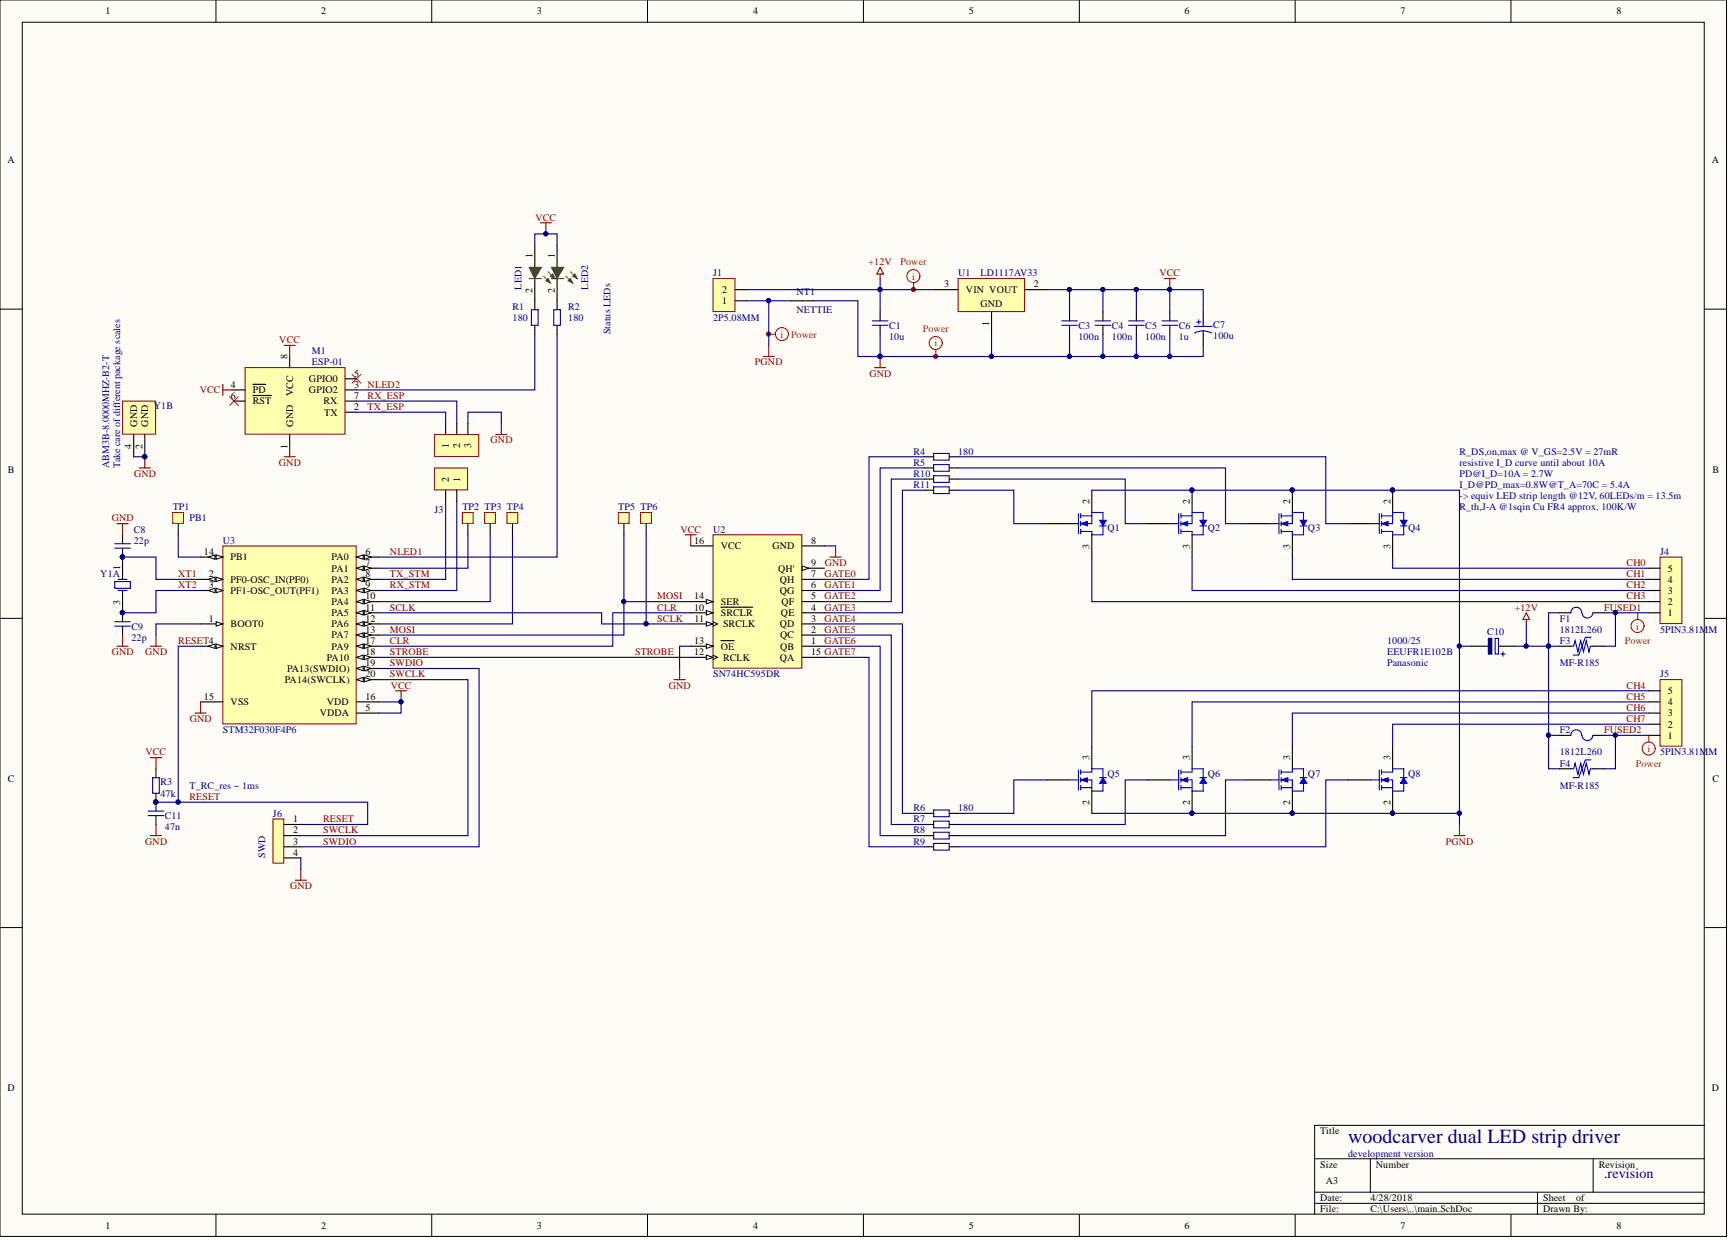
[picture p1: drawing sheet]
<svg xmlns="http://www.w3.org/2000/svg" width="393mm" height="282mm" viewBox="0 0 393 282" stroke-linecap="round" stroke-linejoin="round" font-family="sans-serif">
<defs><g id="words">
<text font-size="4.6" fill="#000080" x="306.5" y="259.9">woodcarver dual LED strip driver</text>
<text font-size="3.2" fill="#000080" x="364.8" y="267.8">.revision</text>
<g font-size="2.3">
<text x="24" y="3.3">1</text>
<text x="73" y="3.3">2</text>
<text x="122.1" y="3.3">3</text>
<text x="171.2" y="3.3">4</text>
<text x="220.3" y="3.3">5</text>
<text x="269.4" y="3.3">6</text>
<text x="318.4" y="3.3">7</text>
<text x="367.6" y="3.3">8</text>
<text x="1.7" y="37.1">A</text>
<text x="389.3" y="37.1">A</text>
<text x="121.1" y="58.8" transform="rotate(-90 121.1 58.8)">1</text>
<text x="126.1" y="58.8" transform="rotate(-90 126.1 58.8)">1</text>
<text x="214.6" y="65.3">3</text>
<text x="235.1" y="65.3">2</text>
<text x="121.1" y="66.5" transform="rotate(-90 121.1 66.5)">2</text>
<text x="126.1" y="66.5" transform="rotate(-90 126.1 66.5)">2</text>
<text x="164.2" y="69.1">1</text>
<text x="164.2" y="66.6">2</text>
<text x="219.6" y="66.6">VIN VOUT</text>
<text x="222.9" y="69.9">GND</text>
<text x="224.9" y="74.1" transform="rotate(-90 224.9 74.1)">1</text>
<text x="65.4" y="81.5" transform="rotate(-90 65.4 81.5)">8</text>
<text x="52.5" y="88.1">4</text>
<text x="57.5" y="89.4">PD</text>
<text x="70.3" y="89.4">GPIO2</text>
<text x="70.3" y="86.9">GPIO0</text>
<text x="80.6" y="88.1">3</text>
<text x="80.6" y="85.6">5</text>
<text x="52.5" y="90.7">6</text>
<text x="57.5" y="91.9">RST</text>
<text x="66.6" y="90.1" transform="rotate(-90 66.6 90.1)">VCC</text>
<text x="73.5" y="91.9">RX</text>
<text x="73.7" y="94.5">TX</text>
<text x="80.6" y="93.2">2</text>
<text x="80.6" y="90.7">7</text>
<text x="29.9" y="102" transform="rotate(-90 29.9 102)">4</text>
<text x="31.2" y="97" transform="rotate(-90 31.2 97)">GND</text>
<text x="32.4" y="102" transform="rotate(-90 32.4 102)">2</text>
<text x="33.7" y="97" transform="rotate(-90 33.7 97)">GND</text>
<text x="65.4" y="102" transform="rotate(-90 65.4 102)">1</text>
<text x="66.6" y="97" transform="rotate(-90 66.6 97)">GND</text>
<text x="102.1" y="101.7" transform="rotate(-90 102.1 101.7)">1</text>
<text x="104.6" y="101.7" transform="rotate(-90 104.6 101.7)">2</text>
<text x="107.2" y="101.7" transform="rotate(-90 107.2 101.7)">3</text>
<text x="1.8" y="107.5">B</text>
<text x="389.3" y="107.5">B</text>
<text x="102.1" y="109.7" transform="rotate(-90 102.1 109.7)">2</text>
<text x="104.6" y="109.7" transform="rotate(-90 104.6 109.7)">1</text>
<text x="247.7" y="114.5" transform="rotate(-90 247.7 114.5)">2</text>
<text x="270.5" y="114.5" transform="rotate(-90 270.5 114.5)">2</text>
<text x="293.3" y="114.5" transform="rotate(-90 293.3 114.5)">2</text>
<text x="316.1" y="114.5" transform="rotate(-90 316.1 114.5)">2</text>
<text x="157.8" y="123.6">16</text>
<text x="163.9" y="124.9">VCC</text>
<text x="175.6" y="124.9">GND</text>
<text x="184.4" y="123.6">8</text>
<text x="247.7" y="124.8" transform="rotate(-90 247.7 124.8)">3</text>
<text x="270.5" y="124.8" transform="rotate(-90 270.5 124.8)">3</text>
<text x="293.3" y="124.8" transform="rotate(-90 293.3 124.8)">3</text>
<text x="316.1" y="124.8" transform="rotate(-90 316.1 124.8)">3</text>
<text x="27.4" y="129.7" transform="rotate(-90 27.4 129.7)">1</text>
<text x="46.4" y="126.1">14</text>
<text x="47.5" y="131.2">2</text>
<text x="52.4" y="127.4">PB1</text>
<text x="75.4" y="127.4">PA0</text>
<text x="75.4" y="129.9">PA1</text>
<text x="83.1" y="126.1">6</text>
<text x="83.1" y="128.7">7</text>
<text x="83.1" y="131.2">8</text>
<text x="176.9" y="129.9">QH'</text>
<text x="184.4" y="131.2">7</text>
<text x="184.4" y="128.7">9</text>
<text x="379.2" y="129.9">5</text>
<text x="27.4" y="137.4" transform="rotate(-90 27.4 137.4)">3</text>
<text x="47.5" y="133.7">3</text>
<text x="52.4" y="132.5">PF0-OSC_IN(PF0)</text>
<text x="52.4" y="135">PF1-OSC_OUT(PF1)</text>
<text x="75.4" y="132.5">PA2</text>
<text x="75.4" y="135">PA3</text>
<text x="75.4" y="137.5">PA4</text>
<text x="83.1" y="133.7">9</text>
<text x="83.1" y="136.3">10</text>
<text x="157.8" y="136.3">14</text>
<text x="163.9" y="137.5">SER</text>
<text x="177.3" y="135">QG</text>
<text x="177.3" y="132.5">QH</text>
<text x="177.7" y="137.5">QF</text>
<text x="184.4" y="136.3">5</text>
<text x="184.4" y="133.7">6</text>
<text x="379.2" y="137.5">2</text>
<text x="379.2" y="135">3</text>
<text x="379.2" y="132.5">4</text>
<text x="47.5" y="141.3">1</text>
<text x="52.4" y="142.6">BOOT0</text>
<text x="75.4" y="140.1">PA5</text>
<text x="75.4" y="142.6">PA6</text>
<text x="83.1" y="138.8">11</text>
<text x="83.1" y="141.3">12</text>
<text x="83.1" y="143.9">13</text>
<text x="157.8" y="138.8">10</text>
<text x="157.9" y="141.3">11</text>
<text x="163.9" y="140.1">SRCLR</text>
<text x="164.4" y="142.6">SRCLK</text>
<text x="177.3" y="142.6">QD</text>
<text x="177.6" y="140.1">QE</text>
<text x="184.4" y="143.9">2</text>
<text x="184.4" y="141.3">3</text>
<text x="184.4" y="138.8">4</text>
<text x="379.2" y="140.1">1</text>
<text x="52.4" y="147.7">NRST</text>
<text x="75.4" y="145.1">PA7</text>
<text x="75.4" y="147.7">PA9</text>
<text x="83.1" y="146.4">17</text>
<text x="83.1" y="148.9">18</text>
<text x="157.8" y="148.9">12</text>
<text x="157.8" y="146.4">13</text>
<text x="163.9" y="147.7">OE</text>
<text x="177.4" y="147.7">QB</text>
<text x="177.4" y="145.1">QC</text>
<text x="184.4" y="146.4">1</text>
<text x="184.4" y="148.9">15 GATE7</text>
<text x="64.8" y="155.3">PA14(SWCLK)</text>
<text x="65.3" y="152.7">PA13(SWDIO)</text>
<text x="74.3" y="150.2">PA10</text>
<text x="83.1" y="151.5">19</text>
<text x="83.1" y="154">20</text>
<text x="164.4" y="150.2">RCLK</text>
<text x="177.3" y="150.2">QA</text>
<text x="46.4" y="159.1">15</text>
<text x="52.4" y="160.3">VSS</text>
<text x="74.3" y="160.3">VDD</text>
<text x="83.1" y="159.1">16</text>
<text x="83.1" y="161.6">5</text>
<text x="379.2" y="160.3">4</text>
<text x="379.2" y="157.8">5</text>
<text x="72.7" y="162.9">VDDA</text>
<text x="379.2" y="167.9">1</text>
<text x="379.2" y="165.4">2</text>
<text x="379.2" y="162.9">3</text>
<text x="247.7" y="172.7" transform="rotate(-90 247.7 172.7)">3</text>
<text x="270.5" y="172.7" transform="rotate(-90 270.5 172.7)">3</text>
<text x="293.3" y="172.7" transform="rotate(-90 293.3 172.7)">3</text>
<text x="316.1" y="172.7" transform="rotate(-90 316.1 172.7)">3</text>
<text x="1.8" y="177.7">C</text>
<text x="389.3" y="177.7">C</text>
<text x="247.7" y="183" transform="rotate(-90 247.7 183)">2</text>
<text x="270.5" y="183" transform="rotate(-90 270.5 183)">2</text>
<text x="293.3" y="183" transform="rotate(-90 293.3 183)">2</text>
<text x="316.1" y="183" transform="rotate(-90 316.1 183)">2</text>
<text x="66.6" y="186.9">1</text>
<text x="66.6" y="189.4">2</text>
<text x="66.6" y="192">3</text>
<text x="66.6" y="194.5">4</text>
<text x="1.7" y="248">D</text>
<text x="389.3" y="248">D</text>
<text x="300.2" y="257.8">Title</text>
<text x="300.2" y="265.4">Size</text>
<text x="301.4" y="269.2">A3</text>
<text x="312.8" y="265.4">Number</text>
<text x="363.5" y="265.4">Revision</text>
<text x="300.2" y="273">Date:</text>
<text x="300.2" y="275.6">File:</text>
<text x="311.6" y="273">4/28/2018</text>
<text x="311.6" y="275.6">C:\Users\..\main.SchDoc</text>
<text x="350.8" y="273">Sheet</text>
<text x="350.8" y="275.6">Drawn By:</text>
<text x="358.4" y="273">of</text>
<text x="24" y="279.4">1</text>
<text x="73" y="279.4">2</text>
<text x="122.1" y="279.4">3</text>
<text x="171.2" y="279.4">4</text>
<text x="220.3" y="279.4">5</text>
<text x="269.4" y="279.4">6</text>
<text x="318.4" y="279.4">7</text>
<text x="367.6" y="279.4">8</text>
</g>
<g font-size="2.3" fill="#800000">
<text x="121.8" y="50.1">VCC</text>
<text x="197.5" y="60.3">+12V</text>
<text x="263.6" y="62.8">VCC</text>
<text x="63.5" y="78">VCC</text>
<text x="171.7" y="83.1">PGND</text>
<text x="45.4" y="89.4">VCC</text>
<text x="83.6" y="88.1">NLED2</text>
<text x="197.7" y="85.6">GND</text>
<text x="83.6" y="93.2">TX_ESP</text>
<text x="83.6" y="90.7">RX_ESP</text>
<text x="111.5" y="100.8">GND</text>
<text x="63.4" y="105.9">GND</text>
<text x="30.5" y="108.4">GND</text>
<text x="25.4" y="118.5">GND</text>
<text x="154.7" y="121.1">VCC</text>
<text x="40.5" y="131.2">XT1</text>
<text x="88.7" y="131.2">TX_STM</text>
<text x="88.7" y="126.1">NLED1</text>
<text x="187.5" y="131.2">GATE0</text>
<text x="187.5" y="128.7">GND</text>
<text x="369.8" y="128.7">CH0</text>
<text x="369.8" y="131.2">CH1</text>
<text x="40.5" y="133.7">XT2</text>
<text x="88.7" y="133.7">RX_STM</text>
<text x="149.5" y="136.3">MOSI</text>
<text x="187.5" y="133.7">GATE1</text>
<text x="187.5" y="136.3">GATE2</text>
<text x="369.8" y="133.7">CH2</text>
<text x="369.8" y="136.3">CH3</text>
<text x="88.7" y="138.8">SCLK</text>
<text x="88.7" y="143.9">MOSI</text>
<text x="149.5" y="141.3">SCLK</text>
<text x="149.5" y="138.8">CLR</text>
<text x="187.5" y="138.8">GATE3</text>
<text x="187.5" y="141.3">GATE4</text>
<text x="187.5" y="143.9">GATE5</text>
<text x="344.4" y="138.8">+12V</text>
<text x="364.8" y="138.8">FUSED1</text>
<text x="25.4" y="148.9">GND</text>
<text x="33" y="148.9">GND</text>
<text x="40.5" y="146.4">RESET4</text>
<text x="88.7" y="148.9">STROBE</text>
<text x="88.7" y="146.4">CLR</text>
<text x="144.4" y="148.9">STROBE</text>
<text x="187.5" y="146.4">GATE6</text>
<text x="88.7" y="151.5">SWDIO</text>
<text x="88.7" y="154">SWCLK</text>
<text x="88.8" y="156.5">VCC</text>
<text x="152.1" y="156.5">GND</text>
<text x="369.8" y="156.5">CH4</text>
<text x="369.8" y="159.1">CH5</text>
<text x="369.8" y="161.6">CH6</text>
<text x="43.1" y="164.1">GND</text>
<text x="364.8" y="166.7">FUSED2</text>
<text x="369.8" y="164.1">CH7</text>
<text x="33.1" y="171.7">VCC</text>
<text x="43.1" y="181.8">RESET</text>
<text x="33" y="192">GND</text>
<text x="73.5" y="192">SWDIO</text>
<text x="73.5" y="189.4">SWCLK</text>
<text x="73.5" y="186.9">RESET</text>
<text x="328.7" y="192">PGND</text>
<text x="65.9" y="202.1">GND</text>
</g>
<g font-size="2.3" fill="#000080">
<text x="118.5" y="65.8" transform="rotate(-90 118.5 65.8)">LED1</text>
<text x="133.7" y="65.8" transform="rotate(-90 133.7 65.8)">LED2</text>
<text x="162.1" y="62.8">J1</text>
<text x="217.8" y="62.8">U1</text>
<text x="222.9" y="62.8">LD1117AV33</text>
<text x="116.5" y="70.4">R1</text>
<text x="129.2" y="70.4">R2</text>
<text x="181.1" y="67.1">NT1</text>
<text x="181.1" y="71.2">NETTIE</text>
<text x="116.5" y="72.9">180</text>
<text x="129.2" y="72.9">180</text>
<text x="138.8" y="76" transform="rotate(-90 138.8 76)">Status LEDs</text>
<text x="162.1" y="72.9">2P5.08MM</text>
<text x="202.1" y="74.7">C1</text>
<text x="202.1" y="77.2">10u</text>
<text x="245.2" y="74.7">C3</text>
<text x="245.2" y="77.2">100n</text>
<text x="252.8" y="74.7">C4</text>
<text x="252.8" y="77.2">100n</text>
<text x="260.4" y="74.7">C5</text>
<text x="260.4" y="77.2">100n</text>
<text x="268" y="74.7">C6</text>
<text x="268" y="77.2">1u</text>
<text x="275.9" y="74.5">C7</text>
<text x="275.9" y="77">100u</text>
<text x="70.9" y="80.5">M1</text>
<text x="70.9" y="83.1">ESP-01</text>
<text x="35" y="92.9">Y1B</text>
<text x="24.8" y="106.4" transform="rotate(-90 24.8 106.4)">ABM3B-8.0000MHZ-B2-T</text>
<text x="27.4" y="106.4" transform="rotate(-90 27.4 106.4)">Take care of different package scales</text>
<text x="207.7" y="105.9">R5</text>
<text x="207.7" y="103.3">R4</text>
<text x="217.8" y="103.3">180</text>
<text x="331.8" y="103.3">R_DS,on,max @ V_GS=2.5V = 27mR</text>
<text x="331.8" y="105.9">resistive I_D curve until about 10A</text>
<text x="98.8" y="108.4">J2</text>
<text x="207.7" y="110.9">R11</text>
<text x="207.7" y="108.4">R10</text>
<text x="331.8" y="108.4">PD@I_D=10A = 2.7W</text>
<text x="331.8" y="110.9">I_D@PD_max=0.8W@T_A=70C = 5.4A</text>
<text x="331.8" y="113.5">-&gt; equiv LED strip length @12V, 60LEDs/m = 13.5m</text>
<text x="39.3" y="116">TP1</text>
<text x="43.1" y="118.5">PB1</text>
<text x="98.8" y="116.5">J3</text>
<text x="105.1" y="116">TP2 TP3 TP4</text>
<text x="140.6" y="116">TP5 TP6</text>
<text x="331.8" y="116">R_th,J-A @1sqin Cu FR4 approx. 100K/W</text>
<text x="30.4" y="121.1">C8</text>
<text x="30.4" y="123.6">22p</text>
<text x="50.7" y="123.6">U3</text>
<text x="162.1" y="121.1">U2</text>
<text x="251.8" y="120.8">Q1</text>
<text x="274.6" y="120.8">Q2</text>
<text x="297.4" y="120.8">Q3</text>
<text x="320.2" y="120.8">Q4</text>
<text x="22.8" y="131.2">Y1A</text>
<text x="377.4" y="126.1">J4</text>
<text x="29.9" y="143.1">C9</text>
<text x="354.6" y="141.3">F1</text>
<text x="354.6" y="143.9">1812L260</text>
<text x="377.4" y="143.9">5PIN3.81MM</text>
<text x="29.9" y="145.6">22p</text>
<text x="315.4" y="148.9">EEUFR1E102B</text>
<text x="315.4" y="146.4">1000/25</text>
<text x="338.2" y="144.4">C10</text>
<text x="354.6" y="146.4">F3</text>
<text x="162.1" y="154">SN74HC595DR</text>
<text x="315.4" y="151.5">Panasonic</text>
<text x="354.6" y="151.5">MF-R185</text>
<text x="377.4" y="154">J5</text>
<text x="50.7" y="166.7">STM32F030F4P6</text>
<text x="354.6" y="166.7">F2</text>
<text x="354.6" y="171.7">1812L260</text>
<text x="377.4" y="171.7">5PIN3.81MM</text>
<text x="36.5" y="178.6">R3</text>
<text x="43.1" y="179.3">T_RC_res ~ 1ms</text>
<text x="251.8" y="176.5">Q5</text>
<text x="274.6" y="176.5">Q6</text>
<text x="297.4" y="176.5">Q7</text>
<text x="320.2" y="176.5">Q8</text>
<text x="354.6" y="174.2">F4</text>
<text x="354.6" y="179.3">MF-R185</text>
<text x="36.5" y="181.1">47k</text>
<text x="62.1" y="185.6">J6</text>
<text x="207.7" y="184.4">R6</text>
<text x="217.8" y="184.4">180</text>
<text x="37.5" y="186.2">C11</text>
<text x="37.5" y="188.7">47n</text>
<text x="207.7" y="192">R9</text>
<text x="207.7" y="189.4">R8</text>
<text x="207.7" y="186.9">R7</text>
<text x="60.3" y="195" transform="rotate(-90 60.3 195)">SWD</text>
<text x="306.5" y="262.9">development version</text>
</g>
<g font-size="2.3" fill="#f00">
<text x="204.8" y="60.3">Power</text>
<text x="207.4" y="63.6">i</text>
<text x="177.5" y="76.7">i</text>
<text x="179.9" y="76.7">Power</text>
<text x="209.8" y="75.5">Power</text>
<text x="212.4" y="78.8">i</text>
<text x="372" y="143.1">i</text>
<text x="369.4" y="146.4">Power</text>
<text x="374.6" y="171">i</text>
<text x="371.9" y="174.2">Power</text>
</g>
</g></defs>
<g fill="#fffcf8" stroke="#000" stroke-width=".23">
<path d="M0 0h392.6v281.1h-392.6z"/>
<path d="M5.1 5.1h382.4v270.9h-382.4z"/>
</g>
<g fill="none" stroke="#000" stroke-width=".23">
<path d="M49.1 0v5.1M98.2 0v5.1M147.2 0v5.1M196.3 0v5.1M245.4 0v5.1M294.5 0v5.1M343.5 0v5.1M0 70.3h5.1M387.6 70.3h5M0 140.6h5.1M387.6 140.6h5M0 210.8h5.1"/>
<path d="M387.6 210.8h5M387.6 255.8h-88.7v20.3M49.1 276.1v5M98.2 276.1v5M147.2 276.1v5M196.3 276.1v5M245.4 276.1v5M294.5 276.1v5M298.9 263.4h88.7M298.9 271h88.7M298.9 273.5h88.7M311.6 263.4v7.6"/>
<path d="M343.5 276.1v5M349.6 271v5.1M362.2 263.4v7.6"/>
</g>
<path d="M50.7 124.1h30.3v40.4h-30.3z" fill="#ffffb0" stroke="#800000" stroke-width=".23"/>
<path d="M45.6 141.8h5.1" fill="none" stroke="#000" stroke-width=".25"/>
<path d="M49.1 141.3l1.6 .5-1.6 .5z" fill="#fffcf8"/>
<path d="M49.1 141.3l1.6 .5-1.6 .5z" fill="none" stroke="#000" stroke-width=".23"/>
<path d="M45.6 146.9h5.1" fill="none" stroke="#000" stroke-width=".25"/>
<path d="M49.1 146.4l1.6 .5-1.6 .5z" fill="#fffcf8"/>
<path d="M49.1 146.4l1.6 .5-1.6 .5z" fill="none" stroke="#000" stroke-width=".23"/>
<path d="M47.4 146.9l1.5-.5v1z" fill="#fffcf8"/>
<path d="M47.4 146.9l1.5-.5v1z" fill="none" stroke="#000" stroke-width=".23"/>
<path d="M81.1 126.6h5" fill="none" stroke="#000" stroke-width=".25"/>
<path d="M81.1 126.6l1.5-.5v1z" fill="#fffcf8"/>
<path d="M81.1 126.6l1.5-.5v1z" fill="none" stroke="#000" stroke-width=".23"/>
<path d="M82.8 126.1l1.6 .5-1.6 .5z" fill="#fffcf8"/>
<path d="M82.8 126.1l1.6 .5-1.6 .5z" fill="none" stroke="#000" stroke-width=".23"/>
<path d="M81.1 129.2h5" fill="none" stroke="#000" stroke-width=".25"/>
<path d="M81.1 129.2l1.5-.5v1z" fill="#fffcf8"/>
<path d="M81.1 129.2l1.5-.5v1z" fill="none" stroke="#000" stroke-width=".23"/>
<path d="M82.8 128.7l1.6 .5-1.6 .5z" fill="#fffcf8"/>
<path d="M82.8 128.7l1.6 .5-1.6 .5z" fill="none" stroke="#000" stroke-width=".23"/>
<path d="M81.1 131.7h5" fill="none" stroke="#000" stroke-width=".25"/>
<path d="M81.1 131.7l1.5-.5v1z" fill="#fffcf8"/>
<path d="M81.1 131.7l1.5-.5v1z" fill="none" stroke="#000" stroke-width=".23"/>
<path d="M82.8 131.2l1.6 .5-1.6 .5z" fill="#fffcf8"/>
<path d="M82.8 131.2l1.6 .5-1.6 .5z" fill="none" stroke="#000" stroke-width=".23"/>
<path d="M81.1 134.2h5" fill="none" stroke="#000" stroke-width=".25"/>
<path d="M81.1 134.2l1.5-.5v1z" fill="#fffcf8"/>
<path d="M81.1 134.2l1.5-.5v1z" fill="none" stroke="#000" stroke-width=".23"/>
<path d="M82.8 133.7l1.6 .5-1.6 .5z" fill="#fffcf8"/>
<path d="M82.8 133.7l1.6 .5-1.6 .5z" fill="none" stroke="#000" stroke-width=".23"/>
<path d="M81.1 136.8h5" fill="none" stroke="#000" stroke-width=".25"/>
<path d="M81.1 136.8l1.5-.5v1z" fill="#fffcf8"/>
<path d="M81.1 136.8l1.5-.5v1z" fill="none" stroke="#000" stroke-width=".23"/>
<path d="M82.8 136.3l1.6 .5-1.6 .5z" fill="#fffcf8"/>
<path d="M82.8 136.3l1.6 .5-1.6 .5z" fill="none" stroke="#000" stroke-width=".23"/>
<path d="M81.1 139.3h5" fill="none" stroke="#000" stroke-width=".25"/>
<path d="M81.1 139.3l1.5-.5v1z" fill="#fffcf8"/>
<path d="M81.1 139.3l1.5-.5v1z" fill="none" stroke="#000" stroke-width=".23"/>
<path d="M82.8 138.8l1.6 .5-1.6 .5z" fill="#fffcf8"/>
<path d="M82.8 138.8l1.6 .5-1.6 .5z" fill="none" stroke="#000" stroke-width=".23"/>
<path d="M81.1 141.8h5" fill="none" stroke="#000" stroke-width=".25"/>
<path d="M81.1 141.8l1.5-.5v1z" fill="#fffcf8"/>
<path d="M81.1 141.8l1.5-.5v1z" fill="none" stroke="#000" stroke-width=".23"/>
<path d="M82.8 141.3l1.6 .5-1.6 .5z" fill="#fffcf8"/>
<path d="M82.8 141.3l1.6 .5-1.6 .5z" fill="none" stroke="#000" stroke-width=".23"/>
<path d="M81.1 144.4h5" fill="none" stroke="#000" stroke-width=".25"/>
<path d="M81.1 144.4l1.5-.5v1z" fill="#fffcf8"/>
<path d="M81.1 144.4l1.5-.5v1z" fill="none" stroke="#000" stroke-width=".23"/>
<path d="M82.8 143.9l1.6 .5-1.6 .5z" fill="#fffcf8"/>
<path d="M82.8 143.9l1.6 .5-1.6 .5z" fill="none" stroke="#000" stroke-width=".23"/>
<path d="M81.1 146.9h5" fill="none" stroke="#000" stroke-width=".25"/>
<path d="M81.1 146.9l1.5-.5v1z" fill="#fffcf8"/>
<path d="M81.1 146.9l1.5-.5v1z" fill="none" stroke="#000" stroke-width=".23"/>
<path d="M82.8 146.4l1.6 .5-1.6 .5z" fill="#fffcf8"/>
<path d="M82.8 146.4l1.6 .5-1.6 .5z" fill="none" stroke="#000" stroke-width=".23"/>
<path d="M81.1 149.4h5" fill="none" stroke="#000" stroke-width=".25"/>
<path d="M81.1 149.4l1.5-.5v1z" fill="#fffcf8"/>
<path d="M81.1 149.4l1.5-.5v1z" fill="none" stroke="#000" stroke-width=".23"/>
<path d="M82.8 148.9l1.6 .5-1.6 .5z" fill="#fffcf8"/>
<path d="M82.8 148.9l1.6 .5-1.6 .5z" fill="none" stroke="#000" stroke-width=".23"/>
<path d="M81.1 152h5" fill="none" stroke="#000" stroke-width=".25"/>
<path d="M81.1 152l1.5-.5v1z" fill="#fffcf8"/>
<path d="M81.1 152l1.5-.5v1z" fill="none" stroke="#000" stroke-width=".23"/>
<path d="M82.8 151.5l1.6 .5-1.6 .5z" fill="#fffcf8"/>
<path d="M82.8 151.5l1.6 .5-1.6 .5z" fill="none" stroke="#000" stroke-width=".23"/>
<path d="M81.1 154.5h5" fill="none" stroke="#000" stroke-width=".25"/>
<path d="M81.1 154.5l1.5-.5v1z" fill="#fffcf8"/>
<path d="M81.1 154.5l1.5-.5v1z" fill="none" stroke="#000" stroke-width=".23"/>
<path d="M82.8 154l1.6 .5-1.6 .5z" fill="#fffcf8"/>
<path d="M82.8 154l1.6 .5-1.6 .5z" fill="none" stroke="#000" stroke-width=".23"/>
<path d="M45.6 126.6h5.1" fill="none" stroke="#000" stroke-width=".25"/>
<path d="M49.1 126.1l1.6 .5-1.6 .5z" fill="#fffcf8"/>
<path d="M49.1 126.1l1.6 .5-1.6 .5z" fill="none" stroke="#000" stroke-width=".23"/>
<path d="M47.4 126.6l1.5-.5v1z" fill="#fffcf8"/>
<path d="M47.4 126.6l1.5-.5v1z" fill="none" stroke="#000" stroke-width=".23"/>
<path d="M45.6 131.7h5.1" fill="none" stroke="#000" stroke-width=".25"/>
<path d="M49.1 131.2l1.6 .5-1.6 .5z" fill="#fffcf8"/>
<path d="M49.1 131.2l1.6 .5-1.6 .5z" fill="none" stroke="#000" stroke-width=".23"/>
<path d="M47.4 131.7l1.5-.5v1z" fill="#fffcf8"/>
<path d="M47.4 131.7l1.5-.5v1z" fill="none" stroke="#000" stroke-width=".23"/>
<path d="M45.6 134.2h5.1" fill="none" stroke="#000" stroke-width=".25"/>
<path d="M49.1 133.7l1.6 .5-1.6 .5z" fill="#fffcf8"/>
<path d="M49.1 133.7l1.6 .5-1.6 .5z" fill="none" stroke="#000" stroke-width=".23"/>
<path d="M47.4 134.2l1.5-.5v1z" fill="#fffcf8"/>
<path d="M47.4 134.2l1.5-.5v1z" fill="none" stroke="#000" stroke-width=".23"/>
<path d="M45.6 159.6h5.1M81.1 159.6h5M81.1 162.1h5" fill="none" stroke="#000" stroke-width=".25"/>
<path d="M162.1 121.6h20.2v30.3h-20.2z" fill="#ffffb0" stroke="#800000" stroke-width=".23"/>
<path d="M157.1 139.3h5M182.4 146.9h5.1" fill="none" stroke="#000" stroke-width=".25"/>
<path d="M160.6 138.8l1.5 .5-1.5 .5z" fill="#fffcf8"/>
<path d="M160.6 138.8l1.5 .5-1.5 .5zM162.1 141.3l1 .5-1 .5" fill="none" stroke="#000" stroke-width=".23"/>
<path d="M163.9 138h7.2M157.1 141.8h5" fill="none" stroke="#000" stroke-width=".25"/>
<path d="M160.6 141.3l1.5 .5-1.5 .5z" fill="#fffcf8"/>
<path d="M160.6 141.3l1.5 .5-1.5 .5zM162.1 148.9l1 .5-1 .5" fill="none" stroke="#000" stroke-width=".23"/>
<path d="M157.1 149.4h5" fill="none" stroke="#000" stroke-width=".25"/>
<path d="M160.6 148.9l1.5 .5-1.5 .5z" fill="#fffcf8"/>
<path d="M160.6 148.9l1.5 .5-1.5 .5z" fill="none" stroke="#000" stroke-width=".23"/>
<path d="M157.1 146.9h5" fill="none" stroke="#000" stroke-width=".25"/>
<path d="M160.6 146.4l1.5 .5-1.5 .5z" fill="#fffcf8"/>
<path d="M160.6 146.4l1.5 .5-1.5 .5z" fill="none" stroke="#000" stroke-width=".23"/>
<path d="M157.1 136.8h5M163.9 145.6h3" fill="none" stroke="#000" stroke-width=".25"/>
<path d="M160.6 136.3l1.5 .5-1.5 .5z" fill="#fffcf8"/>
<path d="M160.6 136.3l1.5 .5-1.5 .5z" fill="none" stroke="#000" stroke-width=".23"/>
<path d="M157.1 124.1h5M182.4 124.1h5.1M182.4 139.3h5.1M182.4 136.8h5.1M182.4 134.2h5.1M182.4 131.7h5.1M182.4 129.2h5.1M182.4 149.4h5.1M182.4 144.4h5.1M182.4 141.8h5.1" fill="none" stroke="#000" stroke-width=".25"/>
<path d="M182.4 128.7l1.5 .5-1.5 .5z" fill="#fffcf8"/>
<path d="M182.4 128.7l1.5 .5-1.5 .5z" fill="none" stroke="#000" stroke-width=".23"/>
<g fill="none" stroke="#800000" stroke-width=".25">
<path d="M264.7 63.3h2.5M266 63.3v2.5M198.8 83.6h2.6M200.1 81v2.6M155.8 121.6h2.5M157.1 121.6v2.5M188.7 126.6h2.5M190 124.1v2.5M45.6 159.6v2.5M89.9 157h2.6M91.2 157v2.6M153.3 154.5h2.5"/>
<path d="M154.5 152v2.5M44.3 162.1h2.6"/>
</g>
<g fill="#000080" stroke="#000080" stroke-width=".23">
<circle cx="91.2" cy="159.5" r=".47"/>
<circle cx="200.1" cy="81" r=".47"/>
<circle cx="265.9" cy="65.8" r=".47"/>
<circle cx="271" cy="111.4" r=".47"/>
</g>
<path d="M243.2 70.9v2M243.2 73.9v2.1M250.8 70.9v2M250.8 73.9v2.1M258.4 70.9v2M258.4 73.9v2.1M266 70.9v2M266 73.9v2.1M260.9 119h5.1M271 111.4v5.1M271 121.6v5" fill="none" stroke="#000" stroke-width=".25"/>
<path d="M241.4 73.9h3.6M241.4 72.9h3.6M249 73.9h3.6M249 72.9h3.6M256.6 73.9h3.6M256.6 72.9h3.6M264.2 73.9h3.5M264.2 72.9h3.5" fill="none" stroke="#11037f" stroke-width=".25"/>
<path d="M268 116.8v4.5M268.5 117.3h2.5M268.5 116.8v1M268.5 118.5v1M273.6 119.5v2.1h-2.6v-.8h-2.5M273.6 118.3v-1.8h-2.6v2.5h-2.5M268.5 120.3v1" fill="none" stroke="#00f" stroke-width=".25"/>
<path d="M272.8 118.3h1.5l-.7 1.2z" fill="#00f"/>
<path d="M272.8 118.3h1.5l-.7 1.2z" fill="none" stroke="#00f" stroke-width=".23"/>
<path d="M272.8 119.5h1.5" fill="none" stroke="#00f" stroke-width=".25"/>
<path d="M268.5 119l1.5-.5v1z" fill="#00f"/>
<path d="M268.5 119l1.5-.5v1z" fill="none" stroke="#00f" stroke-width=".23"/>
<path d="M245.2 116.8v4.5M245.7 117.3h2.5M245.7 116.8v1M245.7 118.5v1M250.8 118.3v-1.8h-2.6v2.5h-2.5M250.8 119.5v2.1h-2.6v-.8h-2.5M266 119h2M245.7 120.3v1" fill="none" stroke="#00f" stroke-width=".25"/>
<circle cx="271" cy="111.4" r=".47" fill="#000080" stroke="#000080" stroke-width=".23"/>
<path d="M238.1 119h5.1M248.2 111.4v5.1M248.2 121.6v5" fill="none" stroke="#000" stroke-width=".25"/>
<path d="M250 118.3h1.5l-.7 1.2z" fill="#00f"/>
<path d="M250 118.3h1.5l-.7 1.2z" fill="none" stroke="#00f" stroke-width=".23"/>
<path d="M250 119.5h1.5" fill="none" stroke="#00f" stroke-width=".25"/>
<path d="M245.7 119l1.5-.5v1z" fill="#00f"/>
<path d="M245.7 119l1.5-.5v1z" fill="none" stroke="#00f" stroke-width=".23"/>
<path d="M243.2 119h2M290.8 116.8v4.5M291.3 117.3h2.5M291.3 116.8v1M291.3 118.5v1M296.4 118.3v-1.8h-2.6v2.5h-2.5M296.4 119.5v2.1h-2.6v-.8h-2.5M291.3 120.3v1" fill="none" stroke="#00f" stroke-width=".25"/>
<path d="M283.7 119h5.1M293.8 111.4v5.1M293.8 121.6v5" fill="none" stroke="#000" stroke-width=".25"/>
<circle cx="293.8" cy="111.4" r=".47" fill="#000080" stroke="#000080" stroke-width=".23"/>
<path d="M295.6 118.3h1.5l-.7 1.2z" fill="#00f"/>
<path d="M295.6 118.3h1.5l-.7 1.2z" fill="none" stroke="#00f" stroke-width=".23"/>
<path d="M295.6 119.5h1.5" fill="none" stroke="#00f" stroke-width=".25"/>
<path d="M291.3 119l1.5-.5v1z" fill="#00f"/>
<path d="M291.3 119l1.5-.5v1z" fill="none" stroke="#00f" stroke-width=".23"/>
<path d="M288.8 119h2M313.6 116.8v4.5M314.1 117.3h2.5M314.1 116.8v1M314.1 118.5v1M319.2 118.3v-1.8h-2.6v2.5h-2.5M319.2 119.5v2.1h-2.6v-.8h-2.5M314.1 120.3v1" fill="none" stroke="#00f" stroke-width=".25"/>
<g fill="#000080" stroke="#000080" stroke-width=".23">
<circle cx="293.8" cy="111.4" r=".47"/>
<circle cx="316.6" cy="111.4" r=".47"/>
</g>
<path d="M306.5 119h5.1M316.6 111.4v5.1M316.6 121.6v5" fill="none" stroke="#000" stroke-width=".25"/>
<path d="M318.4 118.3h1.5l-.7 1.2z" fill="#00f"/>
<path d="M318.4 118.3h1.5l-.7 1.2z" fill="none" stroke="#00f" stroke-width=".23"/>
<path d="M318.4 119.5h1.5" fill="none" stroke="#00f" stroke-width=".25"/>
<path d="M314.1 119l1.5-.5v1z" fill="#00f"/>
<path d="M314.1 119l1.5-.5v1z" fill="none" stroke="#00f" stroke-width=".23"/>
<path d="M311.6 119h2M245.2 175v4.6M245.7 175.5h2.5v-.7h2.6v2M245.7 177.3h2.5v2.5h2.6v-1.8M245.7 179.1h2.5M245.7 175v1M245.7 176.8v1M245.7 178.6v1" fill="none" stroke="#00f" stroke-width=".25"/>
<circle cx="316.6" cy="111.4" r=".47" fill="#000080" stroke="#000080" stroke-width=".23"/>
<path d="M238.1 177.3h5.1M248.2 169.7v5.1M248.2 179.8v5.1" fill="none" stroke="#000" stroke-width=".25"/>
<path d="M250.8 176.8l.7 1.2h-1.5z" fill="#00f"/>
<path d="M250.8 176.8l.7 1.2h-1.5z" fill="none" stroke="#00f" stroke-width=".23"/>
<path d="M250 176.8h1.5" fill="none" stroke="#00f" stroke-width=".25"/>
<path d="M245.7 177.3l1.5-.5v1z" fill="#00f"/>
<path d="M245.7 177.3l1.5-.5v1z" fill="none" stroke="#00f" stroke-width=".23"/>
<path d="M243.2 177.3h2M268 175v4.6M268.5 177.3h2.5v2.5h2.6v-1.8M268.5 175.5h2.5v-.7h2.6v2M268.5 179.1h2.5M268.5 175v1M268.5 176.8v1M268.5 178.6v1" fill="none" stroke="#00f" stroke-width=".25"/>
<path d="M260.9 177.3h5.1M271 169.7v5.1M271 179.8v5.1" fill="none" stroke="#000" stroke-width=".25"/>
<circle cx="271" cy="184.8" r=".47" fill="#000080" stroke="#000080" stroke-width=".23"/>
<path d="M273.6 176.8l.7 1.2h-1.5z" fill="#00f"/>
<path d="M273.6 176.8l.7 1.2h-1.5z" fill="none" stroke="#00f" stroke-width=".23"/>
<path d="M272.8 176.8h1.5" fill="none" stroke="#00f" stroke-width=".25"/>
<path d="M268.5 177.3l1.5-.5v1z" fill="#00f"/>
<path d="M268.5 177.3l1.5-.5v1z" fill="none" stroke="#00f" stroke-width=".23"/>
<path d="M266 177.3h2M290.8 175v4.6M291.3 177.3h2.5v2.5h2.6v-1.8M291.3 175.5h2.5v-.7h2.6v2M291.3 179.1h2.5M291.3 175v1M291.3 176.8v1M291.3 178.6v1" fill="none" stroke="#00f" stroke-width=".25"/>
<g fill="#000080" stroke="#000080" stroke-width=".23">
<circle cx="271" cy="184.8" r=".47"/>
<circle cx="293.8" cy="184.8" r=".47"/>
</g>
<path d="M283.7 177.3h5.1M293.8 169.7v5.1M293.8 179.8v5.1" fill="none" stroke="#000" stroke-width=".25"/>
<path d="M296.4 176.8l.7 1.2h-1.5z" fill="#00f"/>
<path d="M296.4 176.8l.7 1.2h-1.5z" fill="none" stroke="#00f" stroke-width=".23"/>
<path d="M295.6 176.8h1.5" fill="none" stroke="#00f" stroke-width=".25"/>
<path d="M291.3 177.3l1.5-.5v1z" fill="#00f"/>
<path d="M291.3 177.3l1.5-.5v1z" fill="none" stroke="#00f" stroke-width=".23"/>
<path d="M288.8 177.3h2M313.6 175v4.6M314.1 177.3h2.5v2.5h2.6v-1.8M314.1 175.5h2.5v-.7h2.6v2M314.1 179.1h2.5M314.1 175v1M314.1 176.8v1M314.1 178.6v1" fill="none" stroke="#00f" stroke-width=".25"/>
<g fill="#000080" stroke="#000080" stroke-width=".23">
<circle cx="293.8" cy="184.8" r=".47"/>
<circle cx="316.6" cy="184.8" r=".47"/>
</g>
<path d="M306.5 177.3h5.1M316.6 169.7v5.1M316.6 179.8v5.1" fill="none" stroke="#000" stroke-width=".25"/>
<path d="M319.2 176.8l.7 1.2h-1.5z" fill="#00f"/>
<path d="M319.2 176.8l.7 1.2h-1.5z" fill="none" stroke="#00f" stroke-width=".23"/>
<path d="M318.4 176.8h1.5" fill="none" stroke="#00f" stroke-width=".25"/>
<path d="M314.1 177.3l1.5-.5v1z" fill="#00f"/>
<path d="M314.1 177.3l1.5-.5v1z" fill="none" stroke="#00f" stroke-width=".23"/>
<path d="M311.6 177.3h2" fill="none" stroke="#00f" stroke-width=".25"/>
<circle cx="316.6" cy="184.8" r=".47" fill="#000080" stroke="#000080" stroke-width=".23"/>
<path d="M200.1 70.9v2M200.1 73.9v2.1M334.6 146.9h3.8M340.7 146.9h3.8" fill="none" stroke="#000" stroke-width=".25"/>
<path d="M198.3 73.9h3.6M198.3 72.9h3.6M338.4 145.1v3.6M340.7 145.1v3.6" fill="none" stroke="#11037f" stroke-width=".25"/>
<path d="M200.1 60.8l.8 1.5h-1.5zM200.1 62.3v1M347 139.3l.8 1.5h-1.5zM347 140.8v1" fill="none" stroke="#800000" stroke-width=".25"/>
<path d="M338.4 145.1h.8v3.6h-.8M340.7 145.1h-.8v3.6h.8M341.2 148.7h1M341.7 148.2v1" fill="none" stroke="#000080" stroke-width=".25"/>
<path d="M338.4 145.1h.7v3.5h-.7z" fill="#11037f" stroke="#11037f" stroke-width=".23"/>
<g fill="none" stroke="#f00" stroke-width=".25">
<path d="M174.8 76h1.5M207.7 64.3v1.5"/>
<circle cx="177.8" cy="75.9" r="1.48"/>
<circle cx="207.7" cy="62.8" r="1.48"/>
</g>
<path d="M27.9 91.2h7.5v7.5h-7.5z" fill="#ffffb0" stroke="#800000" stroke-width=".23"/>
<path d="M30.4 98.8v5M32.9 98.8v5M27.9 121.6v2M27.9 124.6v2M27.9 139.3v2M27.9 142.3v2.1M64.6 187.4h3.8" fill="none" stroke="#000" stroke-width=".25"/>
<g fill="#000080" stroke="#000080" stroke-width=".23">
<circle cx="32.9" cy="103.8" r=".47"/>
<circle cx="27.8" cy="139.3" r=".47"/>
<circle cx="27.8" cy="126.6" r=".47"/>
</g>
<path d="M26.1 124.6h3.5M26.1 123.6h3.5M26.1 142.3h3.5M26.1 141.3h3.5" fill="none" stroke="#11037f" stroke-width=".25"/>
<path d="M26.6 119h2.5M27.9 119v2.6M26.6 146.9h2.5M27.9 144.4v2.5M34.2 146.9h2.5M35.5 144.4v2.5M68.4 197.6v2.5M67.1 200.1h2.6" fill="none" stroke="#800000" stroke-width=".25"/>
<path d="M62.1 186.2h2.4v10h-2.4z" fill="#ffffb0" stroke="#800000" stroke-width=".23"/>
<path d="M121.6 55.7v5.1M121.6 63.3v5.1M35.5 174.8v2M35.5 180.3v4.1M35.5 185.4v2M64.6 190h3.8M64.6 192.5h3.8M64.6 195h3.8" fill="none" stroke="#000" stroke-width=".25"/>
<circle cx="35.4" cy="182.3" r=".47" fill="#000080" stroke="#000080" stroke-width=".23"/>
<path d="M34.7 176.8h1.5v3.5h-1.5zM33.7 185.4h3.5M33.7 184.4h3.5" fill="none" stroke="#11037f" stroke-width=".25"/>
<path d="M34.2 172.2h2.5M35.5 172.2v2.6M34.2 190h2.5M35.5 187.4v2.6" fill="none" stroke="#800000" stroke-width=".25"/>
<path d="M123.6 62.8l1.5 1.5M124.6 61.8l1.5 1.5" fill="none" stroke="#00bf00" stroke-width=".25"/>
<path d="M124.1 63.8l.5-.5 .5 1z" fill="#00bf00"/>
<path d="M124.1 63.8l.5-.5 .5 1z" fill="none" stroke="#00bf00" stroke-width=".25"/>
<path d="M125.1 62.8l.5-.5 .5 1z" fill="#00bf00"/>
<path d="M125.1 62.8l.5-.5 .5 1z" fill="none" stroke="#00bf00" stroke-width=".25"/>
<path d="M120.3 60.8h2.8l-1.5 2.5z" fill="#00bf00"/>
<path d="M120.3 60.8h2.8l-1.5 2.5zM120.3 63.3h2.8M128.7 62.8l1.5 1.5M129.7 61.8l1.5 1.5" fill="none" stroke="#00bf00" stroke-width=".25"/>
<path d="M126.7 55.7v5.1M126.7 63.3v5.1" fill="none" stroke="#000" stroke-width=".25"/>
<path d="M129.2 63.8l.5-.5 .5 1z" fill="#00bf00"/>
<path d="M129.2 63.8l.5-.5 .5 1z" fill="none" stroke="#00bf00" stroke-width=".25"/>
<path d="M130.2 62.8l.5-.5 .5 1z" fill="#00bf00"/>
<path d="M130.2 62.8l.5-.5 .5 1z" fill="none" stroke="#00bf00" stroke-width=".25"/>
<path d="M125.4 60.8h2.8l-1.5 2.5z" fill="#00bf00"/>
<path d="M125.4 60.8h2.8l-1.5 2.5zM125.4 63.3h2.8" fill="none" stroke="#00bf00" stroke-width=".25"/>
<path d="M121.6 68.4v2M121.6 73.9v2.1M126.7 68.4v2M126.7 73.9v2.1M27.9 126.6v5.1M27.9 134.2v5.1M354.6 139.3h2.6M362.2 139.3h2.6M354.6 167.2h2.6M362.2 167.2h2.6" fill="none" stroke="#000" stroke-width=".25"/>
<path d="M120.8 70.4h1.5v3.5h-1.5zM125.9 70.4h1.5v3.5h-1.5z" fill="none" stroke="#11037f" stroke-width=".25"/>
<path d="M122.9 50.6h2.5M124.1 50.6v2.6M31.7 106.4h2.5M32.9 103.8v2.6" fill="none" stroke="#800000" stroke-width=".25"/>
<g fill="#000080" stroke="#000080" stroke-width=".23">
<circle cx="124.1" cy="53.1" r=".47"/>
<circle cx="27.8" cy="126.6" r=".47"/>
<circle cx="27.8" cy="139.3" r=".47"/>
<circle cx="32.9" cy="103.8" r=".47"/>
</g>
<path d="M26.1 132.2h3.5v1.5h-3.5zM26.9 134.2h2M26.9 131.7h2M359.6 139.3a1.23 1.23 0 0 0-1.2-1.3 1.23 1.23 0 0 0-1.2 1.3M362.2 139.3a1.23 1.23 0 0 1-1.3 1.2 1.23 1.23 0 0 1-1.2-1.2M359.6 167.2a1.23 1.23 0 0 0-1.2-1.3 1.23 1.23 0 0 0-1.2 1.3M362.2 167.2a1.23 1.23 0 0 1-1.3 1.1 1.23 1.23 0 0 1-1.2-1.1" fill="none" stroke="#00f" stroke-width=".25"/>
<path d="M55.7 83.6h22.8v15.1h-22.8z" fill="#ffffb0" stroke="#800000" stroke-width=".23"/>
<path d="M53.2 88.6h2.5M53.2 91.2h2.5M57.5 87.4h2.9M57.5 89.9h4.2M65.9 81v2.6M65.9 98.8v2.5M78.5 93.7h2.6M78.5 88.6h2.6M78.5 86.1h2.6M78.5 91.2h2.6" fill="none" stroke="#000" stroke-width=".25"/>
<path d="M64.6 78.5h2.5M65.9 78.5v2.5M50.7 87.4v2.5M50.7 88.6h2.5M64.6 103.8h2.5M65.9 101.3v2.5M330.6 190h2.5M331.8 187.4v2.6" fill="none" stroke="#800000" stroke-width=".25"/>
<path d="M52.2 90.2l2 2M54.2 90.2l-2 2" fill="none" stroke="#f00" stroke-width=".23"/>
<path d="M377.4 126.6h5v15.2h-5z" fill="#ffffb0" stroke="#800000" stroke-width=".23"/>
<path d="M374.9 139.3h2.5M374.9 136.8h2.5M374.9 134.2h2.5M374.9 131.7h2.5M374.9 129.2h2.5" fill="none" stroke="#000" stroke-width=".25"/>
<path d="M377.4 154.5h5v15.1h-5z" fill="#ffffb0" stroke="#800000" stroke-width=".23"/>
<path d="M374.9 159.6h2.5M374.9 157h2.5M374.9 167.2h2.5M374.9 164.6h2.5M374.9 162.1h2.5" fill="none" stroke="#000" stroke-width=".25"/>
<path d="M162.1 63.3h5v7.5h-5z" fill="#ffffb0" stroke="#800000" stroke-width=".23"/>
<path d="M167.2 68.4h2.5M167.2 65.8h2.5" fill="none" stroke="#000" stroke-width=".25"/>
<path d="M217.8 63.3h15.2v7.5h-15.2z" fill="#ffffb0" stroke="#800000" stroke-width=".23"/>
<path d="M212.8 65.8h5M225.4 70.9v5.1M233 65.8h5.1M273.6 70.9v2.5M273.6 76v2.5" fill="none" stroke="#000" stroke-width=".25"/>
<path d="M271.5 74.2h4.1M272.1 73.2h1M272.6 72.7v1M273.6 75.2l1.1 .2 .8 .3M273.6 75.2l-1.3 .2-.7 .3M273.6 73.4v.8M273.6 75.2v.8" fill="none" stroke="#00f" stroke-width=".25"/>
<path d="M98.8 98.8h10v5h-10z" fill="#ffffb0" stroke="#800000" stroke-width=".23"/>
<path d="M101.3 96.2v2.6M103.9 96.2v2.6M106.4 96.2v2.6" fill="none" stroke="#000" stroke-width=".25"/>
<path d="M98.8 106.4h7.5v5h-7.5z" fill="#ffffb0" stroke="#800000" stroke-width=".23"/>
<g fill="none" stroke="#000" stroke-width=".25">
<path d="M179.9 68.4h5M101.3 111.4v2.6M103.9 111.4v2.6M111.5 119v2.6M210.2 111.4h2.1M210.2 108.9h2.1M210.2 106.4h2.1M210.2 103.8h2.1M215.8 111.4h2M215.8 108.9h2M215.8 106.4h2M215.8 103.8h2"/>
<path d="M210.2 192.5h2.1M210.2 190h2.1M210.2 187.4h2.1M210.2 184.9h2.1M215.8 192.5h2M215.8 190h2M215.8 187.4h2M215.8 184.9h2"/>
</g>
<path d="M174.8 78.5v2.5M112.7 98.8h2.6M114 96.2v2.6M173.5 81h2.6" fill="none" stroke="#800000" stroke-width=".25"/>
<g fill="none" stroke="#f00" stroke-width=".25">
<path d="M372.4 139.3v1.5M374.9 167.2v1.5"/>
<circle cx="372.3" cy="142.3" r="1.48"/>
<circle cx="374.9" cy="170.2" r="1.48"/>
</g>
<path d="M212.3 110.7h3.5v1.5h-3.5zM212.3 108.1h3.5v1.6h-3.5zM212.3 105.6h3.5v1.5h-3.5zM212.3 103.1h3.5v1.5h-3.5zM212.3 191.7h3.5v1.5h-3.5zM212.3 189.2h3.5v1.5h-3.5zM212.3 186.7h3.5v1.5h-3.5zM212.3 184.1h3.5v1.5h-3.5z" fill="none" stroke="#11037f" stroke-width=".25"/>
<g fill="#800000" stroke="#800000" stroke-width=".23">
<circle cx="174.7" cy="75.9" r=".47"/>
<circle cx="207.7" cy="65.8" r=".47"/>
</g>
<path d="M110.2 116.5h2.4v2.5h-2.4z" fill="#ffffb0" stroke="#800000" stroke-width=".23"/>
<path d="M116.5 119v2.6" fill="none" stroke="#000" stroke-width=".25"/>
<path d="M115.3 116.5h2.4v2.5h-2.4z" fill="#ffffb0" stroke="#800000" stroke-width=".23"/>
<path d="M40.5 119v2.6" fill="none" stroke="#000" stroke-width=".25"/>
<path d="M39.3 116.5h2.4v2.5h-2.4z" fill="#ffffb0" stroke="#800000" stroke-width=".23"/>
<path d="M106.4 119v2.6" fill="none" stroke="#000" stroke-width=".25"/>
<path d="M105.1 116.5h2.5v2.5h-2.5z" fill="#ffffb0" stroke="#800000" stroke-width=".23"/>
<g fill="none" stroke="#f00" stroke-width=".25">
<path d="M212.8 79.5v1.5"/>
<circle cx="212.7" cy="78" r="1.48"/>
</g>
<circle cx="212.7" cy="81" r=".47" fill="#800000" stroke="#800000" stroke-width=".23"/>
<path d="M141.9 119v2.6" fill="none" stroke="#000" stroke-width=".25"/>
<path d="M140.6 116.5h2.4v2.5h-2.4z" fill="#ffffb0" stroke="#800000" stroke-width=".23"/>
<path d="M146.9 119v2.6" fill="none" stroke="#000" stroke-width=".25"/>
<path d="M145.7 116.5h2.4v2.5h-2.4z" fill="#ffffb0" stroke="#800000" stroke-width=".23"/>
<path d="M354.6 146.9h2.6M362.2 146.9h2.6M354.6 174.8h2.6M362.2 174.8h2.6" fill="none" stroke="#000" stroke-width=".25"/>
<path d="M357.2 146.9h.6l.3-1.3 .7 2.6 .6-2.6 .6 2.6 .7-2.6 .6 2.6 .3-1.3h.6M361.7 144.9h-1.2l-1.6 4h-1.2M357.2 174.8h.6l.3-1.3 .7 2.5 .6-2.5 .6 2.5 .7-2.5 .6 2.5 .3-1.2h.6M361.7 172.7h-1.2l-1.6 4.1h-1.2" fill="none" stroke="#00f" stroke-width=".25"/>
<path d="M80 85.1l2.1 2M82.1 85.1l-2.1 2" fill="none" stroke="#f00" stroke-width=".23"/>
<g fill="none" stroke="#000080" stroke-width=".25">
<path d="M121.6 55.7v-2.5h5.1v2.5M121.6 76v12.6h-40.5M126.7 76v50.6h-40.6M169.7 68.4h10.2M174.8 68.4v10.1M184.9 68.4h10.1v12.6h5.1M200.1 63.3v2.5h-30.4M200.1 76v5M212.8 65.8h-12.7v5.1M225.4 76v5M238.1 65.8h12.7v5.1M243.2 65.8v5.1"/>
<path d="M243.2 76v5M250.8 65.8h15.2v5.1M250.8 76v5M258.4 65.8v5.1M258.4 76v5M266 65.8h7.6v5.1M266 76v5h-65.9M273.6 78.5v2.5h-7.6M81.1 93.7h20.2v2.5M81.1 91.2h22.8v5M106.4 96.2v-2.5h7.6v2.5M30.4 103.8h2.5"/>
<path d="M101.3 114v17.7h-15.2M103.9 114v20.2h-17.8M210.2 103.8h-12.6v27.9h-10.1M210.2 106.4h-10.1v27.8h-12.6M210.2 108.9h-7.6v27.9h-15.1M210.2 111.4h-5v27.9h-17.7M217.8 111.4h12.7v7.6h7.6M217.8 108.9h38v10.1h5.1M217.8 106.4h60.8v12.6h5.1M217.8 103.8h83.6v15.2h5.1M248.2 111.4h83.6v35.5h2.8M27.9 126.6h7.6v5.1h10.1"/>
<path d="M40.5 121.6v5h5.1M45.6 134.2h-10.1v5.1h-7.6M86.1 139.3h50.7v2.5h20.3M106.4 121.6v7.6h-20.3M111.5 121.6v15.2h-25.4M116.5 121.6v20.2h-30.4M141.9 121.6v15.2M146.9 121.6v20.2M157.1 136.8h-15.2v7.6h-55.8M157.1 139.3h-17.8v7.6h-53.2M187.5 124.1h2.5M248.2 126.6v10.2h126.7"/>
<path d="M271 126.6v7.6h103.9M293.8 126.6v5.1h81.1M316.6 126.6v2.6h58.3M354.6 139.3h-2.5v7.6h-7.6M364.8 139.3h10.1M367.3 139.3v7.6h-2.5M45.6 146.9h-5.1v35.5h43.1v5h-15.2M45.6 141.8h-10.1v2.6M86.1 152h22.8v40.5h-40.5M86.1 154.5h20.3v35.5h-38M86.1 159.6h5.1v2.5h-5.1M86.1 149.4h71"/>
<path d="M157.1 146.9h-2.6v5.1M187.5 149.4h10.1v43.1h12.6M187.5 146.9h12.6v43.1h10.1M187.5 144.4h15.1v43h7.6M187.5 141.8h17.7v43.1h5M331.8 146.9v38h-83.6M347 141.8v5.1M354.6 146.9h-2.5v20.3h2.5M374.9 157h-126.7v12.7M374.9 159.6h-103.9v10.1M238.1 177.3h-7.6v7.6h-12.7M260.9 177.3h-5.1v10.1h-38"/>
<path d="M283.7 177.3h-5.1v12.7h-60.8M306.5 177.3h-5.1v15.2h-83.6M352.1 167.2v7.6h2.5M364.8 167.2h10.1M367.3 167.2v7.6h-2.5M374.9 162.1h-81.1v7.6M374.9 164.6h-58.3v5.1M35.5 182.4h5M68.4 195v2.6M331.8 184.9v2.5"/>
</g>
<g fill="#000080" stroke="#000080" stroke-width=".23">
<circle cx="243.1" cy="81" r=".47"/>
<circle cx="250.7" cy="81" r=".47"/>
<circle cx="258.3" cy="81" r=".47"/>
<circle cx="258.3" cy="65.8" r=".47"/>
<circle cx="243.1" cy="65.8" r=".47"/>
<circle cx="27.8" cy="126.6" r=".47"/>
<circle cx="27.8" cy="139.3" r=".47"/>
<circle cx="40.5" cy="182.3" r=".47"/>
<circle cx="124.1" cy="53.1" r=".47"/>
<circle cx="35.4" cy="182.3" r=".47"/>
<circle cx="32.9" cy="103.8" r=".47"/>
<circle cx="141.8" cy="136.7" r=".47"/>
<circle cx="91.2" cy="159.5" r=".47"/>
<circle cx="200.1" cy="81" r=".47"/>
<circle cx="271" cy="111.4" r=".47"/>
<circle cx="293.8" cy="111.4" r=".47"/>
<circle cx="316.6" cy="111.4" r=".47"/>
<circle cx="331.8" cy="146.9" r=".47"/>
<circle cx="331.8" cy="184.8" r=".47"/>
<circle cx="316.6" cy="184.8" r=".47"/>
<circle cx="293.8" cy="184.8" r=".47"/>
<circle cx="271" cy="184.8" r=".47"/>
<circle cx="352.1" cy="146.9" r=".47"/>
<circle cx="352.1" cy="167.1" r=".47"/>
<circle cx="347" cy="146.9" r=".47"/>
<circle cx="225.4" cy="81" r=".47"/>
<circle cx="265.9" cy="65.8" r=".47"/>
<circle cx="146.9" cy="141.8" r=".47"/>
<circle cx="265.9" cy="81" r=".47"/>
<circle cx="200.1" cy="65.8" r=".47"/>
<circle cx="250.7" cy="65.8" r=".47"/>
<circle cx="174.7" cy="68.3" r=".47"/>
<circle cx="367.3" cy="139.3" r=".47"/>
<circle cx="367.3" cy="167.1" r=".47"/>
</g>
<use href="#words"/>
</svg>
